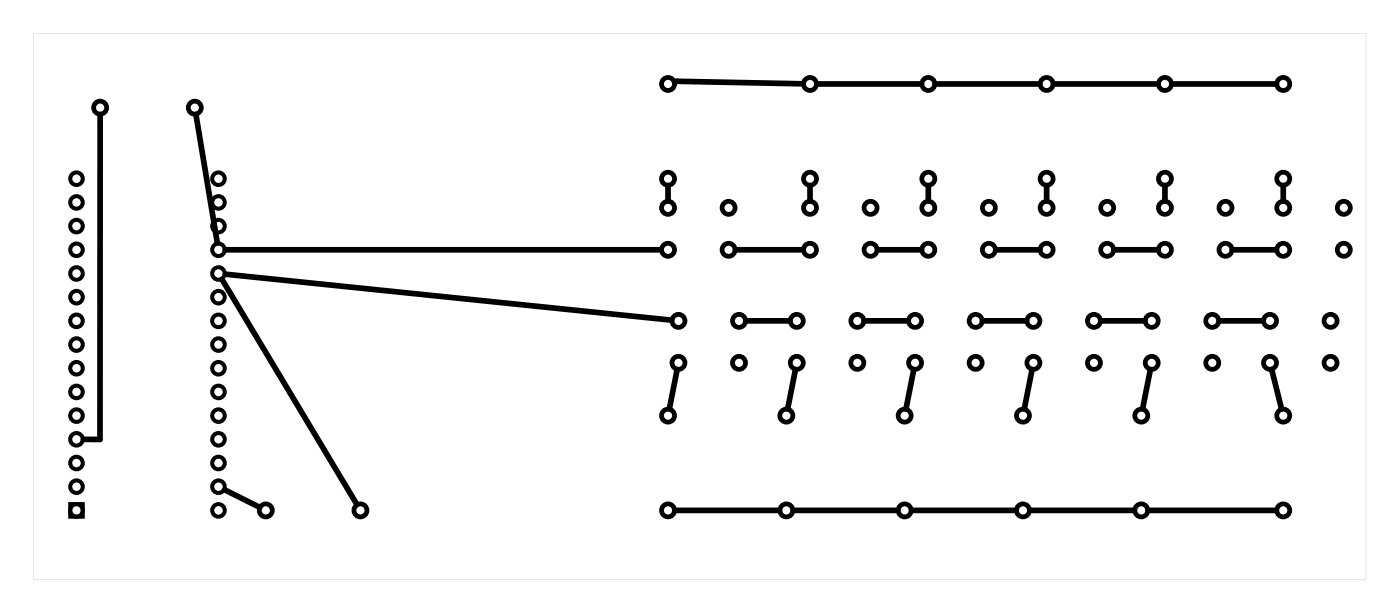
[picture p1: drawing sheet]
<svg xmlns="http://www.w3.org/2000/svg" width="150mm" height="66mm" viewBox="0 0 150 66" stroke-linecap="round" stroke-linejoin="round" font-family="sans-serif">
<path d="M3.6 3.6v58.5h143v-58.5zM3.6 3.6h143v58.5h-143z" fill="#000"/>
<g fill="none" stroke="#000" stroke-width=".51">
<circle cx="10.8" cy="11.5" r=".7"/>
<circle cx="20.9" cy="11.5" r=".7"/>
<circle cx="71.7" cy="19.2" r=".7"/>
<circle cx="71.7" cy="9" r=".7"/>
<circle cx="87" cy="19.2" r=".7"/>
<circle cx="87" cy="9" r=".7"/>
<circle cx="99.7" cy="19.2" r=".7"/>
<circle cx="99.7" cy="9" r=".7"/>
<circle cx="112.4" cy="19.2" r=".7"/>
<circle cx="112.4" cy="9" r=".7"/>
<circle cx="125.1" cy="19.2" r=".7"/>
<circle cx="125.1" cy="9" r=".7"/>
<circle cx="137.8" cy="19.2" r=".7"/>
<circle cx="137.8" cy="9" r=".7"/>
<circle cx="71.7" cy="22.3" r=".7"/>
<circle cx="71.7" cy="26.8" r=".7"/>
<circle cx="72.8" cy="34.4" r=".7"/>
<circle cx="72.8" cy="38.9" r=".7"/>
<circle cx="78.2" cy="22.3" r=".7"/>
<circle cx="78.2" cy="26.8" r=".7"/>
<circle cx="79.3" cy="34.4" r=".7"/>
<circle cx="79.3" cy="38.9" r=".7"/>
<circle cx="85.5" cy="34.4" r=".7"/>
<circle cx="85.5" cy="38.9" r=".7"/>
<circle cx="87" cy="22.3" r=".7"/>
<circle cx="87" cy="26.8" r=".7"/>
<circle cx="92" cy="34.4" r=".7"/>
<circle cx="92" cy="38.9" r=".7"/>
<circle cx="93.5" cy="22.3" r=".7"/>
<circle cx="93.5" cy="26.8" r=".7"/>
<circle cx="98.2" cy="34.4" r=".7"/>
<circle cx="98.2" cy="38.9" r=".7"/>
<circle cx="99.7" cy="22.3" r=".7"/>
<circle cx="99.7" cy="26.8" r=".7"/>
<circle cx="104.7" cy="34.4" r=".7"/>
<circle cx="104.7" cy="38.9" r=".7"/>
<circle cx="106.2" cy="22.3" r=".7"/>
<circle cx="106.2" cy="26.8" r=".7"/>
<circle cx="110.9" cy="34.4" r=".7"/>
<circle cx="110.9" cy="38.9" r=".7"/>
<circle cx="112.4" cy="22.3" r=".7"/>
<circle cx="112.4" cy="26.8" r=".7"/>
<circle cx="117.4" cy="34.4" r=".7"/>
<circle cx="117.4" cy="38.9" r=".7"/>
<circle cx="118.9" cy="22.3" r=".7"/>
<circle cx="118.9" cy="26.8" r=".7"/>
<circle cx="123.6" cy="34.4" r=".7"/>
<circle cx="123.6" cy="38.9" r=".7"/>
<circle cx="125.1" cy="22.3" r=".7"/>
<circle cx="125.1" cy="26.8" r=".7"/>
<circle cx="130.1" cy="34.4" r=".7"/>
<circle cx="130.1" cy="38.9" r=".7"/>
<circle cx="131.6" cy="22.3" r=".7"/>
<circle cx="131.6" cy="26.8" r=".7"/>
<circle cx="136.3" cy="34.4" r=".7"/>
<circle cx="136.3" cy="38.9" r=".7"/>
<circle cx="137.8" cy="22.3" r=".7"/>
<circle cx="137.8" cy="26.8" r=".7"/>
<circle cx="142.8" cy="34.4" r=".7"/>
<circle cx="142.8" cy="38.9" r=".7"/>
<circle cx="144.3" cy="22.3" r=".7"/>
<circle cx="144.3" cy="26.8" r=".7"/>
<circle cx="28.5" cy="54.7" r=".7"/>
<circle cx="38.7" cy="54.7" r=".7"/>
<circle cx="71.7" cy="54.7" r=".7"/>
<circle cx="71.7" cy="44.6" r=".7"/>
<circle cx="84.4" cy="54.7" r=".7"/>
<circle cx="84.4" cy="44.6" r=".7"/>
<circle cx="97.1" cy="54.7" r=".7"/>
<circle cx="97.1" cy="44.6" r=".7"/>
<circle cx="109.8" cy="54.7" r=".7"/>
<circle cx="109.8" cy="44.6" r=".7"/>
<circle cx="122.5" cy="54.7" r=".7"/>
<circle cx="122.5" cy="44.6" r=".7"/>
<circle cx="137.8" cy="54.7" r=".7"/>
<circle cx="137.8" cy="44.6" r=".7"/>
</g>
<g fill="none" stroke="#000" stroke-width=".43">
<path d="M7.5 54h1.4v1.4h-1.4z"/>
<circle cx="8.2" cy="19.2" r=".67"/>
<circle cx="23.5" cy="19.2" r=".67"/>
<circle cx="8.2" cy="31.9" r=".67"/>
<circle cx="8.2" cy="21.7" r=".67"/>
<circle cx="8.2" cy="26.8" r=".67"/>
<circle cx="8.2" cy="34.4" r=".67"/>
<circle cx="8.2" cy="24.2" r=".67"/>
<circle cx="8.2" cy="29.3" r=".67"/>
<circle cx="8.2" cy="36.9" r=".67"/>
<circle cx="8.2" cy="39.5" r=".67"/>
<circle cx="23.5" cy="34.4" r=".67"/>
<circle cx="23.5" cy="31.9" r=".67"/>
<circle cx="23.5" cy="29.3" r=".67"/>
<circle cx="23.5" cy="21.7" r=".67"/>
<circle cx="23.5" cy="26.8" r=".67"/>
<circle cx="23.5" cy="24.2" r=".67"/>
<circle cx="23.5" cy="36.9" r=".67"/>
<circle cx="23.5" cy="39.5" r=".67"/>
<circle cx="8.2" cy="54.7" r=".67"/>
<circle cx="8.2" cy="47.1" r=".67"/>
<circle cx="8.2" cy="42" r=".67"/>
<circle cx="8.2" cy="44.6" r=".67"/>
<circle cx="8.2" cy="49.6" r=".67"/>
<circle cx="8.2" cy="52.2" r=".67"/>
<circle cx="23.5" cy="54.7" r=".67"/>
<circle cx="23.5" cy="47.1" r=".67"/>
<circle cx="23.5" cy="44.6" r=".67"/>
<circle cx="23.5" cy="42" r=".67"/>
<circle cx="23.5" cy="49.6" r=".67"/>
<circle cx="23.5" cy="52.2" r=".67"/>
</g>
<g fill="none" stroke="#000" stroke-width=".61">
<path d="M10.8 12.3l-.1 34.8h-1.7M21 12.3l2.3 13.8M71.7 19.9v1.7M72.4 8.8l.3-.1 13.5 .3M87 19.9v1.7M87.7 9h11.2M99.7 19.9v1.7M100.4 9h11.2M112.4 19.9v1.7M113.1 9h11.2M125.1 19.9v1.7M125.8 9h11.2"/>
<path d="M137.8 19.9v1.7M23.8 30l14.5 24.1M24.2 29.4l47.9 4.9M24.2 26.8h46.8M72.7 39.6l-.8 4.2M78.9 26.8h7.3M80.1 34.4h4.7M85.4 39.6l-.8 4.2M92.8 34.4h4.7M94.2 26.8h4.7M98.1 39.6l-.8 4.2M105.5 34.4h4.7"/>
<path d="M106.9 26.8h4.7M110.8 39.6l-.8 4.2M118.2 34.4h4.7M119.6 26.8h4.7M123.5 39.6l-.8 4.2M130.9 34.4h4.7M132.3 26.8h4.7M136.5 39.6l1.1 4.3M24.1 52.5l3.8 1.9M72.4 54.7h11.3M85.1 54.7h11.3M97.8 54.7h11.3"/>
<path d="M110.5 54.7h11.3M123.2 54.7h13.8"/>
</g>
</svg>
